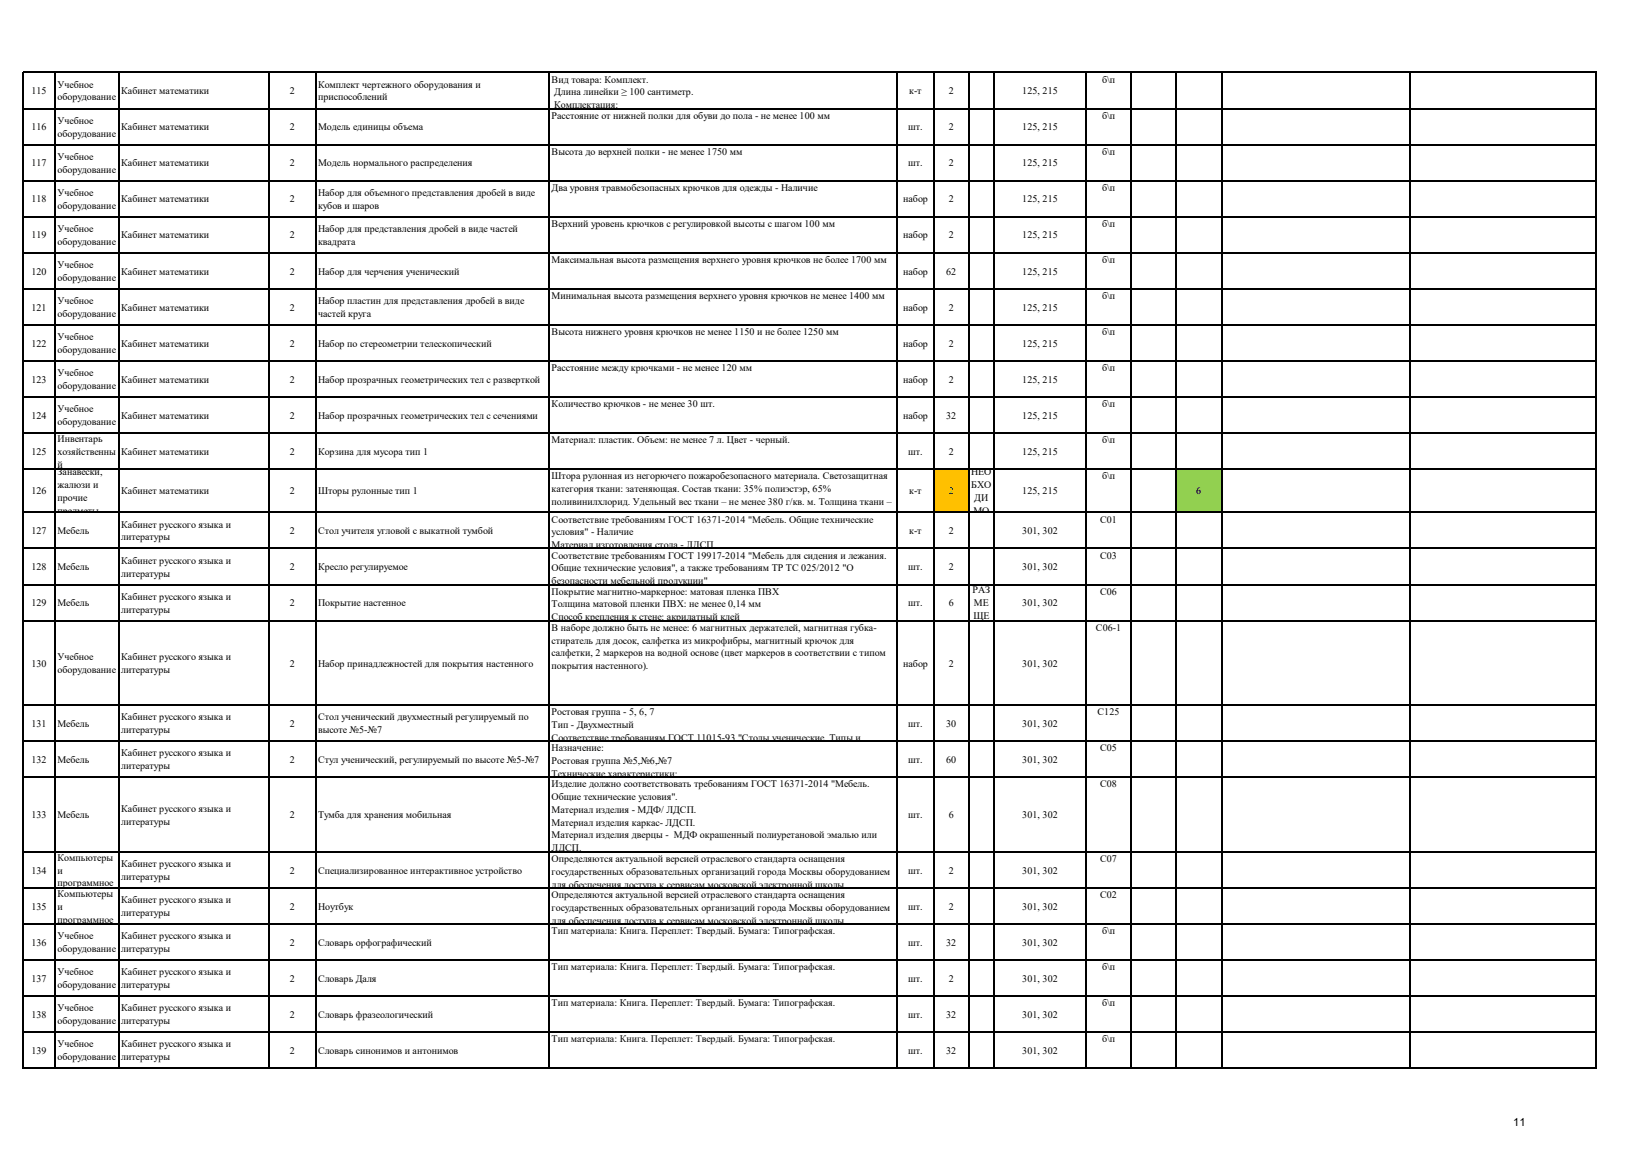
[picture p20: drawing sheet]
<svg xmlns="http://www.w3.org/2000/svg" width="297mm" height="210mm" viewBox="0 0 297 210" stroke-linecap="round" stroke-linejoin="round" font-family="sans-serif">
<defs><g id="words">
<text font-size="2" x="275.4" y="205">11</text>
<g font-size="1.8">
<text x="5.7" y="17.1">115</text>
<text x="10.5" y="16">Учебное</text>
<text x="22.1" y="17.1">Кабинет математики</text>
<text x="52.8" y="17.1">2</text>
<text x="57.9" y="16">Комплект чертежного оборудования и</text>
<text x="100.4" y="15">Вид товара: Комплект.</text>
<text x="100.9" y="17.4">Длина линейки ≥ 100 сантиметр.</text>
<text x="165.5" y="17.1">к-т</text>
<text x="172.7" y="17.1">2</text>
<text x="186" y="17.1">125, 215</text>
<text x="200.6" y="15">б\п</text>
<text x="5.7" y="23.7">116</text>
<text x="10.5" y="18.3">оборудование</text>
<text x="10.5" y="22.5">Учебное</text>
<text x="22.1" y="23.7">Кабинет математики</text>
<text x="52.8" y="23.7">2</text>
<text x="57.9" y="18.3">приспособлений</text>
<text x="57.9" y="23.7">Модель единицы объема</text>
<text x="100.4" y="21.6">Расстояние от нижней полки для обуви до пола - не менее 100 мм</text>
<text x="100.9" y="19.7">Комплектация:</text>
<text x="165.3" y="23.7">шт.</text>
<text x="172.7" y="23.7">2</text>
<text x="186" y="23.7">125, 215</text>
<text x="200.6" y="21.6">б\п</text>
<text x="10.5" y="24.9">оборудование</text>
<text x="10.5" y="29.1">Учебное</text>
<text x="100.4" y="28.2">Высота до верхней полки - не менее 1750 мм</text>
<text x="200.6" y="28.2">б\п</text>
<text x="5.7" y="30.3">117</text>
<text x="10.5" y="31.4">оборудование</text>
<text x="10.5" y="35.7">Учебное</text>
<text x="22.1" y="30.3">Кабинет математики</text>
<text x="52.8" y="30.3">2</text>
<text x="57.9" y="30.3">Модель нормального распределения</text>
<text x="57.9" y="35.7">Набор для объемного представления дробей в виде</text>
<text x="100.4" y="34.7">Два уровня травмобезопасных крючков для одежды - Наличие</text>
<text x="165.3" y="30.3">шт.</text>
<text x="172.7" y="30.3">2</text>
<text x="186" y="30.3">125, 215</text>
<text x="200.6" y="34.7">б\п</text>
<text x="5.7" y="36.8">118</text>
<text x="10.5" y="38">оборудование</text>
<text x="22.1" y="36.8">Кабинет математики</text>
<text x="52.8" y="36.8">2</text>
<text x="57.9" y="38">кубов и шаров</text>
<text x="100.4" y="41.3">Верхний уровень крючков с регулировкой высоты с шагом 100 мм</text>
<text x="164.4" y="36.8">набор</text>
<text x="172.7" y="36.8">2</text>
<text x="186" y="36.8">125, 215</text>
<text x="200.6" y="41.3">б\п</text>
<text x="5.7" y="43.4">119</text>
<text x="10.5" y="42.2">Учебное</text>
<text x="10.5" y="44.5">оборудование</text>
<text x="22.1" y="43.4">Кабинет математики</text>
<text x="52.8" y="43.4">2</text>
<text x="57.9" y="42.2">Набор для представления дробей в виде частей</text>
<text x="57.9" y="44.5">квадрата</text>
<text x="100.4" y="47.8">Максимальная высота размещения верхнего уровня крючков не более 1700 мм</text>
<text x="164.4" y="43.4">набор</text>
<text x="172.7" y="43.4">2</text>
<text x="186" y="43.4">125, 215</text>
<text x="200.6" y="47.8">б\п</text>
<text x="5.7" y="50">120</text>
<text x="10.5" y="48.8">Учебное</text>
<text x="10.5" y="51.1">оборудование</text>
<text x="22.1" y="50">Кабинет математики</text>
<text x="52.8" y="50">2</text>
<text x="57.9" y="50">Набор для черчения ученический</text>
<text x="164.4" y="50">набор</text>
<text x="172.2" y="50">62</text>
<text x="186" y="50">125, 215</text>
<text x="5.7" y="56.5">121</text>
<text x="10.5" y="55.3">Учебное</text>
<text x="10.5" y="57.7">оборудование</text>
<text x="22.1" y="56.5">Кабинет математики</text>
<text x="52.8" y="56.5">2</text>
<text x="57.9" y="55.3">Набор пластин для представления дробей в виде</text>
<text x="57.9" y="57.7">частей круга</text>
<text x="100.4" y="54.4">Минимальная высота размещения верхнего уровня крючков не менее 1400 мм</text>
<text x="164.4" y="56.5">набор</text>
<text x="172.7" y="56.5">2</text>
<text x="186" y="56.5">125, 215</text>
<text x="200.6" y="54.4">б\п</text>
<text x="5.7" y="63.1">122</text>
<text x="10.5" y="61.9">Учебное</text>
<text x="10.5" y="64.2">оборудование</text>
<text x="22.1" y="63.1">Кабинет математики</text>
<text x="52.8" y="63.1">2</text>
<text x="57.9" y="63.1">Набор по стереометрии телескопический</text>
<text x="100.4" y="61">Высота нижнего уровня крючков не менее 1150 и не более 1250 мм</text>
<text x="164.4" y="63.1">набор</text>
<text x="172.7" y="63.1">2</text>
<text x="186" y="63.1">125, 215</text>
<text x="200.6" y="61">б\п</text>
<text x="5.7" y="69.7">123</text>
<text x="10.5" y="68.5">Учебное</text>
<text x="10.5" y="70.8">оборудование</text>
<text x="22.1" y="69.7">Кабинет математики</text>
<text x="52.8" y="69.7">2</text>
<text x="57.9" y="69.7">Набор прозрачных геометрических тел с разверткой</text>
<text x="100.4" y="67.5">Расстояние между крючками - не менее 120 мм</text>
<text x="164.4" y="69.7">набор</text>
<text x="172.7" y="69.7">2</text>
<text x="186" y="69.7">125, 215</text>
<text x="200.6" y="67.5">б\п</text>
<text x="5.7" y="76.2">124</text>
<text x="10.5" y="75">Учебное</text>
<text x="10.5" y="77.4">оборудование</text>
<text x="22.1" y="76.2">Кабинет математики</text>
<text x="52.8" y="76.2">2</text>
<text x="57.9" y="76.2">Набор прозрачных геометрических тел с сечениями</text>
<text x="100.4" y="74.1">Количество крючков - не менее 30 шт.</text>
<text x="164.4" y="76.2">набор</text>
<text x="172.2" y="76.2">32</text>
<text x="186" y="76.2">125, 215</text>
<text x="200.6" y="74.1">б\п</text>
<text x="5.7" y="82.8">125</text>
<text x="10.5" y="80.5">Инвентарь</text>
<text x="10.5" y="82.8">хозяйственны</text>
<text x="22.1" y="82.8">Кабинет математики</text>
<text x="52.8" y="82.8">2</text>
<text x="57.9" y="82.8">Корзина для мусора тип 1</text>
<text x="100.4" y="80.7">Материал: пластик. Объем: не менее 7 л. Цвет - черный.</text>
<text x="165.3" y="82.8">шт.</text>
<text x="172.7" y="82.8">2</text>
<text x="186" y="82.8">125, 215</text>
<text x="200.6" y="80.7">б\п</text>
<text x="5.7" y="90">126</text>
<text x="10.5" y="85.1">й</text>
<text x="10.5" y="86.5">Занавески,</text>
<text x="10.5" y="88.8">жалюзи и</text>
<text x="22.1" y="90">Кабинет математики</text>
<text x="52.8" y="90">2</text>
<text x="57.9" y="90">Шторы рулонные тип 1</text>
<text x="100.4" y="87.2">Штора рулонная из негорючего пожаробезопасного материала. Светозащитная</text>
<text x="100.4" y="89.6">категория ткани: затеняющая. Состав ткани: 35% полиэстэр, 65%</text>
<text x="165.5" y="90">к-т</text>
<text x="172.7" y="90">2</text>
<text x="176.7" y="86.5">НЕО</text>
<text x="176.8" y="88.8">БХО</text>
<text x="186" y="90">125, 215</text>
<text x="200.6" y="87.2">б\п</text>
<text x="217.7" y="90">6</text>
<text x="10.5" y="91.2">прочие</text>
<text x="10.5" y="93.5">предметы</text>
<text x="100.4" y="91.9">поливинилхлорид. Удельный вес ткани – не менее 380 г/кв. м. Толщина ткани –</text>
<text x="100.4" y="94.2">не менее 0,6 мм. Покрытие штор - антистатическое. Проходимость светового</text>
<text x="100.4" y="95.1">Cоответствие требованиям ГОСТ 16371-2014 &quot;Мебель. Общие технические</text>
<text x="177.1" y="93.5">МО</text>
<text x="177.3" y="91.2">ДИ</text>
<text x="200.2" y="95.1">С01</text>
<text x="5.7" y="97.2">127</text>
<text x="10.5" y="97.2">Мебель</text>
<text x="22.1" y="96">Кабинет русского языка и</text>
<text x="22.1" y="98.4">литературы</text>
<text x="52.8" y="97.2">2</text>
<text x="57.9" y="97.2">Стол учителя угловой с выкатной тумбой</text>
<text x="100.4" y="97.4">условия&quot; - Наличие</text>
<text x="100.4" y="99.8">Материал изготовления стола - ЛДСП</text>
<text x="100.4" y="101.7">Cоответствие требованиям ГОСТ 19917-2014 &quot;Мебель для сидения и лежания.</text>
<text x="165.5" y="97.2">к-т</text>
<text x="172.7" y="97.2">2</text>
<text x="186" y="97.2">301, 302</text>
<text x="200.2" y="101.7">С03</text>
<text x="5.7" y="103.8">128</text>
<text x="10.5" y="103.8">Мебель</text>
<text x="22.1" y="102.6">Кабинет русского языка и</text>
<text x="22.1" y="104.9">литературы</text>
<text x="52.8" y="103.8">2</text>
<text x="57.9" y="103.8">Кресло регулируемое</text>
<text x="100.4" y="104">Общие технические условия&quot;, а также требованиям ТР ТС 025/2012 &quot;О</text>
<text x="100.4" y="106.3">безопасности мебельной продукции&quot;</text>
<text x="165.3" y="103.8">шт.</text>
<text x="172.7" y="103.8">2</text>
<text x="186" y="103.8">301, 302</text>
<text x="5.7" y="110.3">129</text>
<text x="10.5" y="110.3">Мебель</text>
<text x="22.1" y="109.2">Кабинет русского языка и</text>
<text x="22.1" y="111.5">литературы</text>
<text x="52.8" y="110.3">2</text>
<text x="57.9" y="110.3">Покрытие настенное</text>
<text x="100.4" y="108.2">Покрытие магнитно-маркерное: матовая пленка ПВХ</text>
<text x="100.4" y="110.5">Толщина матовой пленки ПВХ: не менее 0,14 мм</text>
<text x="100.4" y="112.9">Способ крепления к стене: акрилатный клей</text>
<text x="165.3" y="110.3">шт.</text>
<text x="172.7" y="110.3">6</text>
<text x="177" y="108">РАЗ</text>
<text x="177.1" y="112.7">ЩЕ</text>
<text x="177.2" y="110.3">МЕ</text>
<text x="186" y="110.3">301, 302</text>
<text x="200.2" y="108.2">С06</text>
<text x="100.4" y="114.8">В наборе должно быть не менее: 6 магнитных держателей, магнитная губка-</text>
<text x="100.4" y="117.1">стиратель для досок, салфетка из микрофибры, магнитный крючок для</text>
<text x="100.4" y="119.4">салфетки, 2 маркеров на водной основе (цвет маркеров в соответствии с типом</text>
<text x="199.5" y="114.8">С06-1</text>
<text x="5.7" y="121.3">130</text>
<text x="10.5" y="120.1">Учебное</text>
<text x="10.5" y="122.5">оборудование</text>
<text x="22.1" y="120.1">Кабинет русского языка и</text>
<text x="22.1" y="122.5">литературы</text>
<text x="52.8" y="121.3">2</text>
<text x="57.9" y="121.3">Набор принадлежностей для покрытия настенного</text>
<text x="100.4" y="121.8">покрытия настенного).</text>
<text x="164.4" y="121.3">набор</text>
<text x="172.7" y="121.3">2</text>
<text x="186" y="121.3">301, 302</text>
<text x="22.1" y="131.1">Кабинет русского языка и</text>
<text x="57.9" y="131.1">Стол ученический двухместный регулируемый по</text>
<text x="100.4" y="130.2">Ростовая группа - 5, 6, 7</text>
<text x="199.8" y="130.2">С125</text>
<text x="5.7" y="132.3">131</text>
<text x="10.5" y="132.3">Мебель</text>
<text x="22.1" y="133.4">литературы</text>
<text x="22.1" y="137.7">Кабинет русского языка и</text>
<text x="52.8" y="132.3">2</text>
<text x="57.9" y="133.4">высоте №5-№7</text>
<text x="100.4" y="132.5">Тип - Двухместный</text>
<text x="100.4" y="134.8">Соответствие требованиям ГОСТ 11015-93 &quot;Столы ученические. Типы и</text>
<text x="100.4" y="136.7">Назначение:</text>
<text x="165.3" y="132.3">шт.</text>
<text x="172.2" y="132.3">30</text>
<text x="186" y="132.3">301, 302</text>
<text x="200.2" y="136.7">С05</text>
<text x="5.7" y="138.8">132</text>
<text x="10.5" y="138.8">Мебель</text>
<text x="22.1" y="140">литературы</text>
<text x="52.8" y="138.8">2</text>
<text x="57.9" y="138.8">Стул ученический, регулируемый по высоте №5-№7</text>
<text x="100.4" y="139">Ростовая группа №5,№6,№7</text>
<text x="100.4" y="141.4">Технические характеристики:</text>
<text x="100.4" y="143.3">Изделие должно соответствовать требованиям ГОСТ 16371-2014 &quot;Мебель.</text>
<text x="165.3" y="138.8">шт.</text>
<text x="172.2" y="138.8">60</text>
<text x="186" y="138.8">301, 302</text>
<text x="200.2" y="143.3">С08</text>
<text x="5.7" y="148.9">133</text>
<text x="10.5" y="148.9">Мебель</text>
<text x="22.1" y="147.7">Кабинет русского языка и</text>
<text x="52.8" y="148.9">2</text>
<text x="57.9" y="148.9">Тумба для хранения мобильная</text>
<text x="100.4" y="145.6">Общие технические условия&quot;.</text>
<text x="100.4" y="147.9">Материал изделия - МДФ/ ЛДСП.</text>
<text x="165.3" y="148.9">шт.</text>
<text x="172.7" y="148.9">6</text>
<text x="186" y="148.9">301, 302</text>
<text x="22.1" y="150.1">литературы</text>
<text x="100.4" y="150.3">Материал изделия каркас- ЛДСП.</text>
<text x="100.4" y="152.6">Материал изделия дверцы - МДФ окрашенный полиуретановой эмалью или</text>
<text x="100.4" y="154.9">ЛДСП.</text>
<text x="5.7" y="159">134</text>
<text x="10.5" y="156.7">Компьютеры</text>
<text x="10.5" y="159">и</text>
<text x="10.5" y="161.3">программное</text>
<text x="22.1" y="157.8">Кабинет русского языка и</text>
<text x="22.1" y="160.1">литературы</text>
<text x="52.8" y="159">2</text>
<text x="57.9" y="159">Специализированное интерактивное устройство</text>
<text x="100.4" y="156.9">Определяются актуальной версией отраслевого стандарта оснащения</text>
<text x="100.4" y="159.2">государственных образовательных организаций города Москвы оборудованием</text>
<text x="100.4" y="161.5">для обеспечения доступа к сервисам московской электронной школы</text>
<text x="165.3" y="159">шт.</text>
<text x="172.7" y="159">2</text>
<text x="186" y="159">301, 302</text>
<text x="200.2" y="156.9">С07</text>
<text x="5.7" y="165.6">135</text>
<text x="10.5" y="163.2">Компьютеры</text>
<text x="10.5" y="165.6">и</text>
<text x="10.5" y="167.9">программное</text>
<text x="22.1" y="164.4">Кабинет русского языка и</text>
<text x="22.1" y="166.7">литературы</text>
<text x="52.8" y="165.6">2</text>
<text x="57.9" y="165.6">Ноутбук</text>
<text x="100.4" y="163.4">Определяются актуальной версией отраслевого стандарта оснащения</text>
<text x="100.4" y="165.8">государственных образовательных организаций города Москвы оборудованием</text>
<text x="165.3" y="165.6">шт.</text>
<text x="172.7" y="165.6">2</text>
<text x="186" y="165.6">301, 302</text>
<text x="200.2" y="163.4">С02</text>
<text x="5.7" y="172.1">136</text>
<text x="10.5" y="170.9">Учебное</text>
<text x="10.5" y="173.3">оборудование</text>
<text x="22.1" y="170.9">Кабинет русского языка и</text>
<text x="22.1" y="173.3">литературы</text>
<text x="52.8" y="172.1">2</text>
<text x="57.9" y="172.1">Словарь орфографический</text>
<text x="100.4" y="168.1">для обеспечения доступа к сервисам московской электронной школы</text>
<text x="100.4" y="170">Тип материала: Книга. Переплет: Твердый. Бумага: Типографская.</text>
<text x="165.3" y="172.1">шт.</text>
<text x="172.2" y="172.1">32</text>
<text x="186" y="172.1">301, 302</text>
<text x="200.6" y="170">б\п</text>
<text x="5.7" y="178.7">137</text>
<text x="10.5" y="177.5">Учебное</text>
<text x="10.5" y="179.8">оборудование</text>
<text x="22.1" y="177.5">Кабинет русского языка и</text>
<text x="22.1" y="179.8">литературы</text>
<text x="52.8" y="178.7">2</text>
<text x="57.9" y="178.7">Словарь Даля</text>
<text x="100.4" y="176.6">Тип материала: Книга. Переплет: Твердый. Бумага: Типографская.</text>
<text x="165.3" y="178.7">шт.</text>
<text x="172.7" y="178.7">2</text>
<text x="186" y="178.7">301, 302</text>
<text x="200.6" y="176.6">б\п</text>
<text x="5.7" y="185.2">138</text>
<text x="10.5" y="184.1">Учебное</text>
<text x="22.1" y="184.1">Кабинет русского языка и</text>
<text x="52.8" y="185.2">2</text>
<text x="57.9" y="185.2">Словарь фразеологический</text>
<text x="100.4" y="183.1">Тип материала: Книга. Переплет: Твердый. Бумага: Типографская.</text>
<text x="165.3" y="185.2">шт.</text>
<text x="172.2" y="185.2">32</text>
<text x="186" y="185.2">301, 302</text>
<text x="200.6" y="183.1">б\п</text>
<text x="5.7" y="191.8">139</text>
<text x="10.5" y="186.4">оборудование</text>
<text x="10.5" y="190.6">Учебное</text>
<text x="22.1" y="186.4">литературы</text>
<text x="22.1" y="190.6">Кабинет русского языка и</text>
<text x="52.8" y="191.8">2</text>
<text x="57.9" y="191.8">Словарь синонимов и антонимов</text>
<text x="100.4" y="189.7">Тип материала: Книга. Переплет: Твердый. Бумага: Типографская.</text>
<text x="165.3" y="191.8">шт.</text>
<text x="172.2" y="191.8">32</text>
<text x="186" y="191.8">301, 302</text>
<text x="200.6" y="189.7">б\п</text>
<text x="10.5" y="192.9">оборудование</text>
<text x="22.1" y="192.9">литературы</text>
</g>
</g></defs>
<path d="M169.9 85.4h6.4v7.9h-6.4z" fill-rule="evenodd" fill="#ffc000"/>
<path d="M214 85.4h8.3v7.9h-8.3z" fill-rule="evenodd" fill="#92d050"/>
<g fill="none" stroke="#000" stroke-width=".21">
<path d="M4.2 13.1v181.4M4.3 13.2h286.3M4.3 19.7h286.3M10.1 13.3v181.2M21.7 13.3v181.2M48.9 13.3v181.2M57.5 13.3v181.2M100 13.3v181.2M163.3 13.3v181.2M169.9 13.3v181.2M176.3 13.3v181.2M180.9 13.3v181.2"/>
<path d="M197.7 13.3v181.2M205.8 13.3v181.2M214 13.3v181.2M222.3 13.3v181.2M256.6 13.3v181.2M290.5 13.3v181.2M4.3 26.3h286.3M4.3 32.9h286.3M4.3 39.4h286.3M4.3 46h286.3M4.3 52.6h286.3M4.3 59.1h286.3"/>
<path d="M4.3 65.7h286.3M4.3 72.3h286.3M4.3 78.8h286.3M4.3 85.4h286.3M4.3 93.3h286.3M4.3 99.8h286.3M4.3 106.4h286.3M4.3 112.9h286.3M4.3 128.3h286.3M4.3 134.9h286.3M4.3 141.4h286.3M4.3 155h286.3"/>
<path d="M4.3 161.6h286.3M4.3 168.2h286.3M4.3 174.7h286.3M4.3 181.3h286.3M4.3 187.8h286.3M4.3 194.4h286.3"/>
</g>
<use href="#words"/>
</svg>
